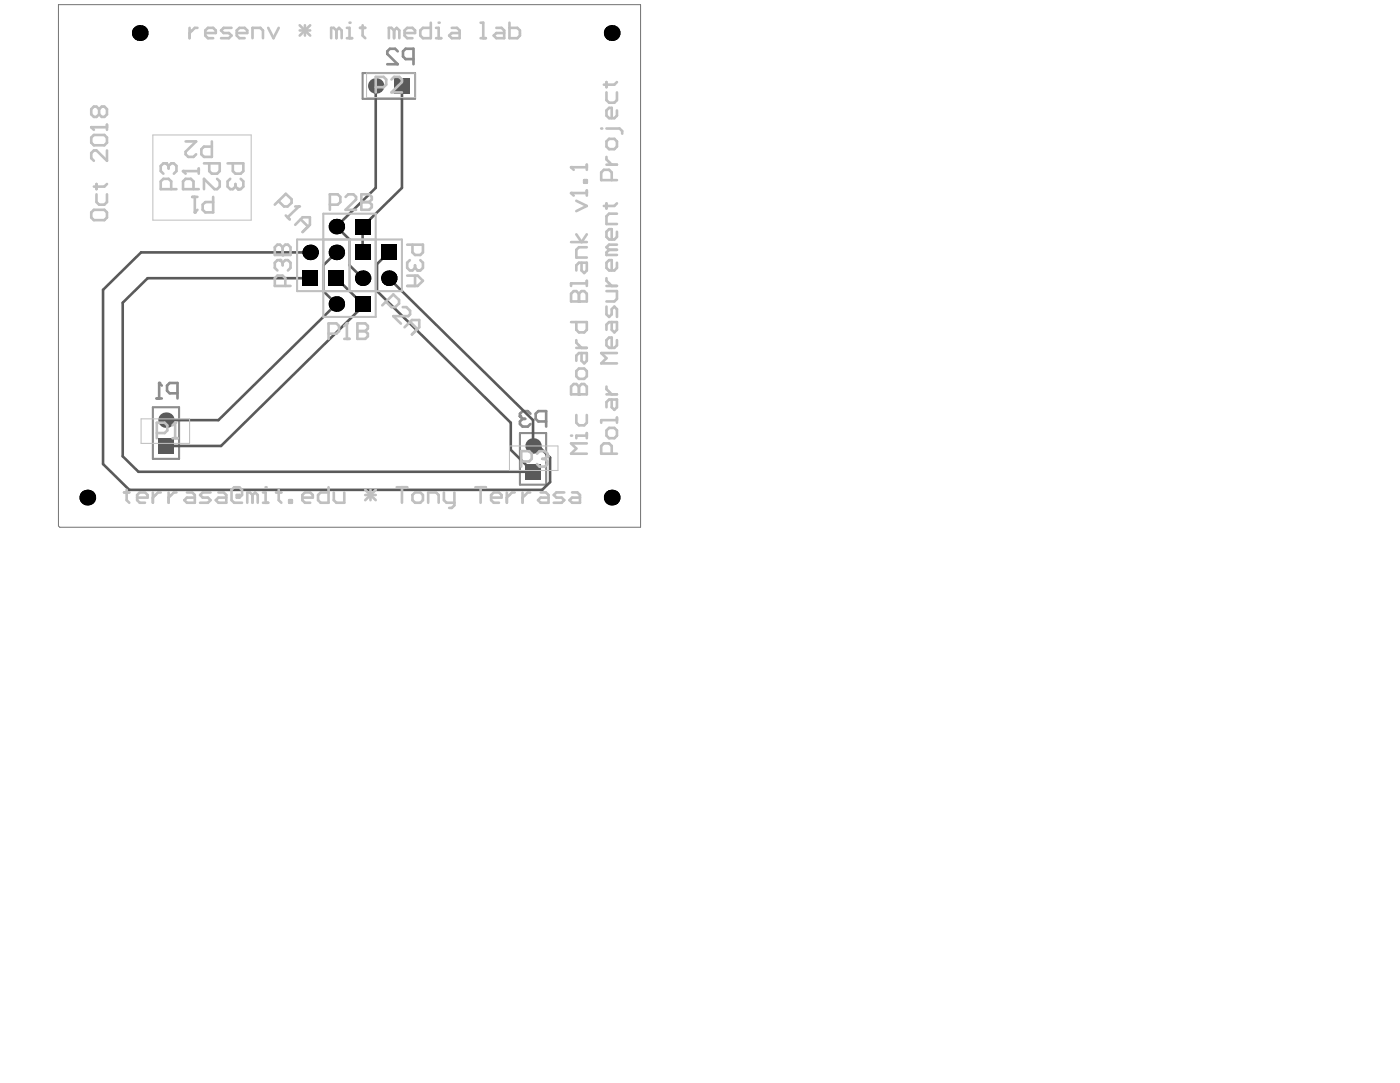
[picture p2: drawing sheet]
<svg xmlns="http://www.w3.org/2000/svg" width="558mm" height="432mm" viewBox="0 0 558 432" stroke-linecap="round" stroke-linejoin="round" font-family="sans-serif">
<path d="M23.3 1.8h232.2v208.4h-231.7l-.5-.5z" fill="none" stroke="#787878" stroke-width=".42"/>
<path d="M144.6 29.1h21v10.3h-21zM61 162.4h10.4v20.6h-10.4zM207.4 172.7h10.5v20.5h-10.5z" fill="none" stroke="#8c8c8c" stroke-width=".84"/>
<path d="M211.6 164.9l-1.1-1h-2.1l-1 1v1.1M217.9 168h-3.2l-1-1v-2.1l1-1h3.2v6.2" fill="none" stroke="#8c8c8c" stroke-width="1"/>
<circle cx="207.4" cy="166" r=".52" fill="#8c8c8c"/>
<path d="M62.4 158.9h2.1M63.5 152.7v6.2M70.8 156.8h-3.1l-1.1-1v-2.1l1.1-1h3.1v6.2M207.4 166l1 1M208.4 167h1.1M208.4 167l-1 1v1.1l1 1h2.1l1.1-1" fill="none" stroke="#8c8c8c" stroke-width="1"/>
<circle cx="63.5" cy="152.7" r=".52" fill="#8c8c8c"/>
<path d="M158.7 20.5l-1.1-1.1h-2.1l-1 1.1v1l4.2 4.1h-4.2M164.9 23.6h-3.1l-1-1.1v-2l1-1.1h3.1v6.2M63.5 152.7l1 1" fill="none" stroke="#8c8c8c" stroke-width="1"/>
<path d="M149.9 33.7v41.2l-15.7 15.4 5.2 5.2v10.3l5.2 5.1M160.3 33.7v41.2l-15.7 15.4v10.3M123.7 100.6h-67.4l-15.2 15v69.4l10.5 10.3h164.7l3.1-3.1v-9.8l-4.7-4.6h-2.1v-10.3l-57.5-56.6M134.2 110.9l11 10.8-57 56.1h-22M134.2 100.6l-5.2 5.2v10.3l5.2 5.1-47.1 46.3h-20.9M155.1 100.6l-4.7 4.7v10.8l53.3 52.4v10.9l8.9 8.7h-157.4l-6.3-6.2v-61.2l10-9.8h64.8" fill="none" stroke="#5a5a5a" stroke-width="1"/>
<g fill="#000">
<circle cx="55.7" cy="13.2" r="3.1"/>
<circle cx="244" cy="13.2" r="3.1"/>
<circle cx="134.2" cy="90.3" r="3.1"/>
<circle cx="123.7" cy="100.6" r="3.1"/>
<circle cx="134.2" cy="100.6" r="3.1"/>
<circle cx="144.6" cy="110.9" r="3.1"/>
<circle cx="155.1" cy="110.9" r="3.1"/>
<circle cx="134.2" cy="121.2" r="3.1"/>
<circle cx="34.8" cy="198.4" r="3.1"/>
<circle cx="244" cy="198.4" r="3.1"/>
</g>
<g fill="#000">
<path d="M141.5 87.3h6.3v6.1h-6.3z" fill-rule="evenodd"/>
<path d="M141.5 97.5h6.3v6.2h-6.3z" fill-rule="evenodd"/>
<path d="M152 97.5h6.2v6.2h-6.2z" fill-rule="evenodd"/>
<path d="M120.6 107.8h6.3v6.2h-6.3z" fill-rule="evenodd"/>
<path d="M131.1 107.8h6.2v6.2h-6.2z" fill-rule="evenodd"/>
<path d="M141.5 118.1h6.3v6.2h-6.3z" fill-rule="evenodd"/>
</g>
<g fill="#5a5a5a">
<path d="M209.5 185h6.3v6.2h-6.3z" fill-rule="evenodd"/>
<path d="M157.2 31.2h6.3v6.2h-6.3z" fill-rule="evenodd"/>
<path d="M63.1 174.7h6.2v6.2h-6.2z" fill-rule="evenodd"/>
</g>
<g fill="#5a5a5a">
<circle cx="149.9" cy="34.3" r="3.1"/>
<circle cx="212.6" cy="177.8" r="3.1"/>
<circle cx="66.2" cy="167.5" r="3.1"/>
</g>
<g fill="#000">
<circle cx="55.7" cy="13.2" r="3.1"/>
<circle cx="244" cy="13.2" r="3.1"/>
<circle cx="134.2" cy="90.3" r="3.1"/>
<circle cx="123.7" cy="100.6" r="3.1"/>
<circle cx="134.2" cy="100.6" r="3.1"/>
<circle cx="144.6" cy="110.9" r="3.1"/>
<circle cx="155.1" cy="110.9" r="3.1"/>
<circle cx="134.2" cy="121.2" r="3.1"/>
<circle cx="34.8" cy="198.4" r="3.1"/>
<circle cx="244" cy="198.4" r="3.1"/>
</g>
<g fill="#000">
<path d="M141.5 87.3h6.3v6.1h-6.3z" fill-rule="evenodd"/>
<path d="M141.5 97.5h6.3v6.2h-6.3z" fill-rule="evenodd"/>
<path d="M152 97.5h6.2v6.2h-6.2z" fill-rule="evenodd"/>
<path d="M120.6 107.8h6.3v6.2h-6.3z" fill-rule="evenodd"/>
<path d="M131.1 107.8h6.2v6.2h-6.2z" fill-rule="evenodd"/>
<path d="M141.5 118.1h6.3v6.2h-6.3z" fill-rule="evenodd"/>
</g>
<path d="M146.2 29.1h19.4v9.8h-19.4zM61 53.8h39.2v34h-39.2zM56.3 167h19.3v9.8h-19.3zM203.2 177.8h19.4v9.8h-19.4z" fill="none" stroke="#c0c0c0" stroke-width=".42"/>
<path d="M118.5 95.5h41.8v20.6h-41.8zM129 85.2h20.9v41.2h-20.9zM139.4 95.5v20.6" fill="none" stroke="#c0c0c0" stroke-width=".84"/>
<path d="M73 68.2h6.3M77.2 75.4v-3.1l-1.1-1h-2.1l-1 1v3.1h6.3M79.3 67.2v2" fill="none" stroke="#c0c0c0" stroke-width="1"/>
<circle cx="73" cy="68.2" r=".52" fill="#c0c0c0"/>
<g fill="none" stroke="#c0c0c0" stroke-width="1">
<path d="M149.9 34.8h3.1l1.1-1.1v-2l-1.1-1h-3.1v6.1M156.2 31.7l1-1h2.1l1 1v1l-4.1 4.1h4.1M36.4 54.8l1-1h4.2l1.1 1v2.1l-1.1 1h-4.2l-1-1zM36.4 50.7h6.3M42.7 60v4.1l-4.2-4.1h-1.1l-1 1v2.1l1 1M42.7 49.7v2.1M74 56.4h4.2l-4.2 4.1v1l1.1 1.1h2.1l1-1.1M84.5 56.4v6.2h-3.1l-1.1-1.1v-2l1.1-1.1h3.1M38.5 77.5v3.1l1 1h2.1l1.1-1v-3.1M38.5 73.4v2M42.7 73.4l-1.1 1h-4.2M73 68.2l1 1"/>
<path d="M81.4 65.1h6.2v3.1l-1 1h-2.1l-1-1v-3.1M86.6 71.3l1 1v2.1l-1 1h-1l-4.2-4.1v4.1M36.4 84.7l1-1h4.2l1.1 1v2l-1.1 1.1h-4.2l-1-1.1z"/>
</g>
<circle cx="36.4" cy="50.7" r=".52" fill="#c0c0c0"/>
<path d="M36.4 50.7l1 1.1M39.5 43.5l-1-1h-1.1l-1 1v2.1l1 1h1.1l1-1M39.5 43.5l1.1-1h1l1.1 1v2.1l-1.1 1h-1l-1.1-1M39.5 43.5v2.1M76.7 78.5h2.1M77.7 78.5v6.2M85 78.5v6.2h-3.1l-1.1-1v-2.1l1.1-1h3.1" fill="none" stroke="#c0c0c0" stroke-width="1"/>
<circle cx="77.7" cy="84.7" r=".52" fill="#c0c0c0"/>
<path d="M78.8 83.7l-1.1 1M111.1 80.2l2.2 2.1h1.4l1.6-1.4v-1.5l-2.3-2.1-4.4 4.3M114 85.9l1.6 1.6M119.2 82.3l-4.5 4.3" fill="none" stroke="#c0c0c0" stroke-width="1"/>
<circle cx="119.2" cy="82.3" r=".52" fill="#c0c0c0"/>
<path d="M117.8 82.3h1.4M117.8 89.6l2.9-3h2.9v3l-2.9 2.9M120 87.5l2.9 2.8M207.9 184h3.2l1-1v-2.1l-1-1h-3.2v6.1M214.2 180.9l1-1h2.1l1.1 1v1" fill="none" stroke="#c0c0c0" stroke-width="1"/>
<circle cx="218.4" cy="181.9" r=".52" fill="#c0c0c0"/>
<path d="M111.7 103.7h-1l-1.1 1.1v2l1.1 1M113.8 114v-3.1l-1.1-1h-2l-1.1 1v3.1h6.3M216.3 183h1M217.3 183l1.1 1v1l-1.1 1h-2.1l-1-1M218.4 181.9l-1.1 1.1" fill="none" stroke="#c0c0c0" stroke-width="1"/>
<circle cx="111.7" cy="103.7" r=".52" fill="#c0c0c0"/>
<path d="M109.6 101.7h6.3v-3.1l-1.1-1.1h-1l-1.1 1.1v3.1M111.7 103.7l1 1.1M112.7 104.8v1M112.7 104.8l1.1-1.1h1l1.1 1.1v2l-1.1 1" fill="none" stroke="#c0c0c0" stroke-width="1"/>
<circle cx="112.7" cy="101.7" r=".52" fill="#c0c0c0"/>
<g fill="none" stroke="#c0c0c0" stroke-width="1">
<path d="M241.9 56.4l1.1-1h2.1l1 1v2l-1 1.1h-2.1l-1.1-1.1zM241.9 51.2h5.2l1.1 1.1v1M241.9 62.6v1l2.1 2M241.9 65.6h4.2M244 71.8v-3.1l-1-1h-2.1l-1.1 1v3.1h6.3M241.9 81.1v2M243 99.6l-1.1 1v1.1h4.2M243 99.6h3.1M246.1 97.5h-3.1l-1.1 1.1 1.1 1M246.1 92.4v2.1l-1 1h-2.1l-1.1-1v-2.1l1.1-1h1v4.1M246.1 85.2h-3.1l-1.1 1v3.1h4.2M246.1 81.1l-1 1h-4.2"/>
<path d="M109.6 101.7v-3.1l1.1-1.1h1l1 1.1v3.1M241.9 116.1h4.2v3.1l-1 1h-3.2M241.9 110.9v1.1l2.1 2M241.9 114h4.2M246.1 104.8v2l-1 1h-2.1l-1.1-1v-2l1.1-1.1h1v4.1M241.9 122.2v3.1l1.1 1.1 1-1.1v-2l1.1-1.1 1 1.1v3.1M244 128.4v3.1l1.1 1 1-1v-3.1h-3.1l-1.1 1v2.1M246.1 135.6v2.1l-1 1h-2.1l-1.1-1v-2.1l1.1-1h1v4.1M241.9 154.1v1.1l2.1 2M241.9 157.2h4.2M244 159.3v3.1l1.1 1 1-1v-3.1h-3.1l-1.1 1v2.1M246.1 140.8h-6.3l2.1 2-2.1 2.1h6.3"/>
<path d="M241.9 171.6l1.1-1h2.1l1 1v2.1l-1 1h-2.1l-1.1-1zM246.1 167.5h-6.3v1M246.1 166.5v2M244 180.9v-3.1l-1-1h-2.1l-1.1 1v3.1h6.3"/>
</g>
<circle cx="239.8" cy="51.2" r=".52" fill="#c0c0c0"/>
<path d="M241.9 36.8v3.1l1.1 1.1h2.1l1-1.1v-3.1M241.9 32.7v2.1M246.1 32.7l-1 1h-4.2M246.1 44v2.1l-1 1h-2.1l-1.1-1v-2.1l1.1-1h1v4.1M62.5 172.7h3.2l1-1.1v-2l-1-1.1h-3.2v6.2M68.8 174.7h2.1M69.9 168.5v6.2" fill="none" stroke="#c0c0c0" stroke-width="1"/>
<circle cx="69.9" cy="168.5" r=".52" fill="#c0c0c0"/>
<path d="M131.1 133h3.1l1-1v-2l-1-1.1h-3.1v6.2M137.3 135.1h2.1M138.4 128.9v6.2M69.9 168.5l-1.1 1.1" fill="none" stroke="#c0c0c0" stroke-width="1"/>
<circle cx="138.4" cy="128.9" r=".52" fill="#c0c0c0"/>
<path d="M138.4 128.9l-1.1 1.1M142.6 128.9v6.2h3.1l1-1v-1.1l-1-1h-3.1" fill="none" stroke="#c0c0c0" stroke-width="1"/>
<circle cx="142.6" cy="132" r=".52" fill="#c0c0c0"/>
<path d="M66.2 65.1h-1l-1.1 1.1v2l1.1 1M68.3 75.4v-3.1l-1-1h-2.1l-1.1 1v3.1h6.3M142.6 128.9h3.1l1 1.1v1l-1 1h-3.1" fill="none" stroke="#c0c0c0" stroke-width="1"/>
<circle cx="66.2" cy="65.1" r=".52" fill="#c0c0c0"/>
<path d="M66.2 65.1l1.1 1.1M67.3 66.2v1M67.3 66.2l1-1.1h1l1.1 1.1v2l-1.1 1M90.8 65.1h6.3v3.1l-1.1 1h-2.1l-1-1v-3.1M96 71.3l1.1 1v2.1l-1.1 1h-1" fill="none" stroke="#c0c0c0" stroke-width="1"/>
<circle cx="95" cy="75.4" r=".52" fill="#c0c0c0"/>
<path d="M91.8 71.3l-1 1v2.1l1 1h1.1l1-1M93.9 74.4l1.1 1M93.9 73.4v1M162.4 97.5h6.3v3.1l-1 1.1h-2.1l-1.1-1.1v-3.1M167.7 103.7l1 1.1v2l-1 1h-1.1M154 120.3l2.2 2.2h1.4l1.6-1.5v-1.4l-2.3-2.2-4.4 4.3M160.6 122.5h1.5l1.5 1.4v1.4l-.8 .8h-5.9l3 2.9M161.4 130.5l2.9-2.9h2.9v2.9l-2.9 2.9M163.6 128.3l2.9 2.9" fill="none" stroke="#c0c0c0" stroke-width="1"/>
<circle cx="166.6" cy="107.8" r=".52" fill="#c0c0c0"/>
<path d="M162.4 109.9h4.2l2.1 2.1-2.1 2h-4.2M163.5 103.7l-1.1 1.1v2l1.1 1h1l1.1-1M165.6 106.8l1 1M165.6 105.8v1M165.6 109.9v4.1M234.1 176.8h-6.3l2.1 2-2.1 2.1h6.3M234.1 172.7v2M234.1 173.7h-4.2v1" fill="none" stroke="#c0c0c0" stroke-width="1"/>
<circle cx="227.8" cy="173.7" r=".52" fill="#c0c0c0"/>
<path d="M227.8 157.2h6.3v-3.1l-1.1-1h-1l-1.1 1v3.1M229.9 165.5v3l1 1.1h2.1l1.1-1.1v-3" fill="none" stroke="#c0c0c0" stroke-width="1"/>
<circle cx="230.9" cy="157.2" r=".52" fill="#c0c0c0"/>
<path d="M227.8 120.2h6.3v-3.1l-1.1-1h-1l-1.1 1v3.1M227.8 128.4h6.3v3.1l-1.1 1h-2.1l-1-1v-3.1M229.9 135.6v1.1l2.1 2M229.9 138.7h4.2M227.8 157.2v-3.1l1-1h1.1l1 1v3.1M229.9 148l1-1.1h2.1l1.1 1.1v2l-1.1 1.1h-2.1l-1-1.1zM232 140.8v3.1l1 1 1.1-1v-3.1h-3.2l-1 1v2.1" fill="none" stroke="#c0c0c0" stroke-width="1"/>
<circle cx="230.9" cy="120.2" r=".52" fill="#c0c0c0"/>
<path d="M227.8 77h6.3M234.1 75.9v2.1M227.8 96.5h6.3M229.9 93.4l2.1 3.1 2.1-3.1M229.9 80.1l4.2 2-4.2 2.1M234.1 98.6h-3.2l-1 1v3.1h4.2M232 104.8v3l1 1.1 1.1-1.1v-3h-3.2l-1 1v2M234.1 113h-6.3v1M234.1 112v2M227.8 120.2v-3.1l1-1h1.1l1 1v3.1" fill="none" stroke="#c0c0c0" stroke-width="1"/>
<circle cx="227.8" cy="77" r=".52" fill="#c0c0c0"/>
<path d="M227.8 77l1 1M227.8 66.7h6.3M233 71.8h1.1v1.1h-1.1zM234.1 65.6v2.1" fill="none" stroke="#c0c0c0" stroke-width="1"/>
<circle cx="227.8" cy="66.7" r=".52" fill="#c0c0c0"/>
<path d="M137.8 78.5l1.1-1h2.1l1 1v1l-4.2 4.2h4.2M144.1 77.5v6.2h3.2l1-1.1v-1l-1-1h-3.2M227.8 66.7l1 1M131.6 81.6h3.1l1.1-1v-2.1l-1.1-1h-3.1v6.2" fill="none" stroke="#c0c0c0" stroke-width="1"/>
<circle cx="144.1" cy="80.6" r=".52" fill="#c0c0c0"/>
<g fill="none" stroke="#c0c0c0" stroke-width="1">
<path d="M144.1 77.5h3.2l1 1v1l-1 1.1h-3.2M49.5 196.3h2.1M50.5 195.3v4.1l1.1 1M54.7 198.4h4.2v-1l-1.1-1.1h-2.1l-1 1.1v2l1 1h2.1M61 196.3v4.1M64.1 196.3h-1l-2.1 2.1M67.3 196.3v4.1M70.4 196.3h-1.1l-2 2.1M74.6 196.3h2.1l1 1.1v3h-3.1l-1.1-1 1.1-1h3.1M84 196.3h-3.2l-1 1.1 1 1h2.1l1.1 1-1.1 1h-3.1M87.1 196.3h2.1l1.1 1.1v3h-3.2l-1-1 1-1h3.2M94.4 197.4h1.1v1h-1.1z"/>
<path d="M95.5 198.4l1-1v-2.1l-1-1h-2.1l-1 1v4.1l1 1h3.1M100.7 197.4l-1-1.1h-1.1v4.1M100.7 197.4v3M100.7 197.4l1.1-1.1 1 1.1v3M104.9 196.3h1v4.1M104.9 200.4h2.1"/>
</g>
<circle cx="105.9" cy="194.3" r=".52" fill="#c0c0c0"/>
<g fill="none" stroke="#c0c0c0" stroke-width="1">
<path d="M75.6 11.1v4.1M78.8 11.1h-1.1l-2.1 2.1M81.9 13.2h4.2v-1.1l-1.1-1h-2.1l-1 1v2.1l1 1h2.1M92.4 11.1h-3.2l-1 1 1 1.1h2.1l1.1 1-1.1 1h-3.1M94.4 13.2h4.2v-1.1l-1-1h-2.1l-1.1 1v2.1l1.1 1h2.1M100.7 15.2v-4.1h3.2l1 1v3.1M107 11.1l2.1 4.1 2.1-4.1M119.5 10.1l4.2 4.1M119.5 12.1h4.2M121.6 10.1v4.1M123.7 10.1l-4.2 4.1M134.2 12.1l-1.1-1h-1v4.1"/>
<path d="M134.2 12.1v3.1M134.2 12.1l1-1 1.1 1v3.1M138.4 11.1h1v4.1M138.4 15.2h2.1M110.1 196.3h2.1M111.2 195.3v4.1l1 1M115.4 199.4h1v1h-1zM120.6 198.4h4.2v-1l-1.1-1.1h-2.1l-1 1.1v2l1 1h2.1M131.1 194.3v6.1h-3.2l-1-1v-2l1-1.1h3.2M133.1 196.3v3.1l1.1 1h3.1v-4.1M145.7 195.3l4.2 4.1M145.7 197.4h4.2"/>
<path d="M147.8 195.3v4.1M149.9 195.3l-4.2 4.1M158.2 194.3h4.2M160.3 194.3v6.1M164.5 197.4l1.1-1.1h2.1l1 1.1v2l-1 1h-2.1l-1.1-1zM177.1 196.3v3.1l1 1h3.2M181.3 196.3v5.2l-1.1 1h-1M189.6 194.3h4.2M191.7 194.3v6.1M195.9 198.4h4.2v-1l-1.1-1.1h-2.1l-1 1.1v2l1 1h2.1M202.2 196.3v4.1M205.3 196.3h-1l-2.1 2.1"/>
<path d="M208.4 196.3v4.1M211.5 196.3h-1l-2.1 2.1M215.7 196.3h2.1l1 1.1v3h-3.1l-1.1-1 1.1-1h3.1M225.1 196.3h-3.2l-1 1.1 1 1h2.1l1.1 1-1.1 1h-3.1M228.2 196.3h2.1l1.1 1.1v3h-3.2l-1-1 1-1h3.2M170.8 200.4v-4.1h3.1l1.1 1.1v3"/>
</g>
<circle cx="139.4" cy="9.1" r=".52" fill="#c0c0c0"/>
<path d="M143.6 11.1h2.1M144.6 10.1v4.1l1.1 1M157.2 12.1l-1-1h-1.1v4.1M157.2 12.1v3.1M157.2 12.1l1-1 1.1 1v3.1M161.4 13.2h4.2v-1.1l-1.1-1h-2.1l-1 1v2.1l1 1h2.1M171.8 9.1v6.1h-3.1l-1-1v-2.1l1-1h3.1M173.9 11.1h1.1v4.1M173.9 15.2h2.1" fill="none" stroke="#c0c0c0" stroke-width="1"/>
<circle cx="175" cy="9.1" r=".52" fill="#c0c0c0"/>
<path d="M180.2 11.1h2.1l1 1v3.1h-3.1l-1-1 1-1h3.1M191.7 15.2h2.1M191.7 9.1h1.1v6.1M198 11.1h2.1l1 1v3.1h-3.1l-1.1-1 1.1-1h3.1M203.2 9.1v6.1h3.2l1-1v-2.1l-1-1h-3.2" fill="none" stroke="#c0c0c0" stroke-width="1"/>
</svg>
